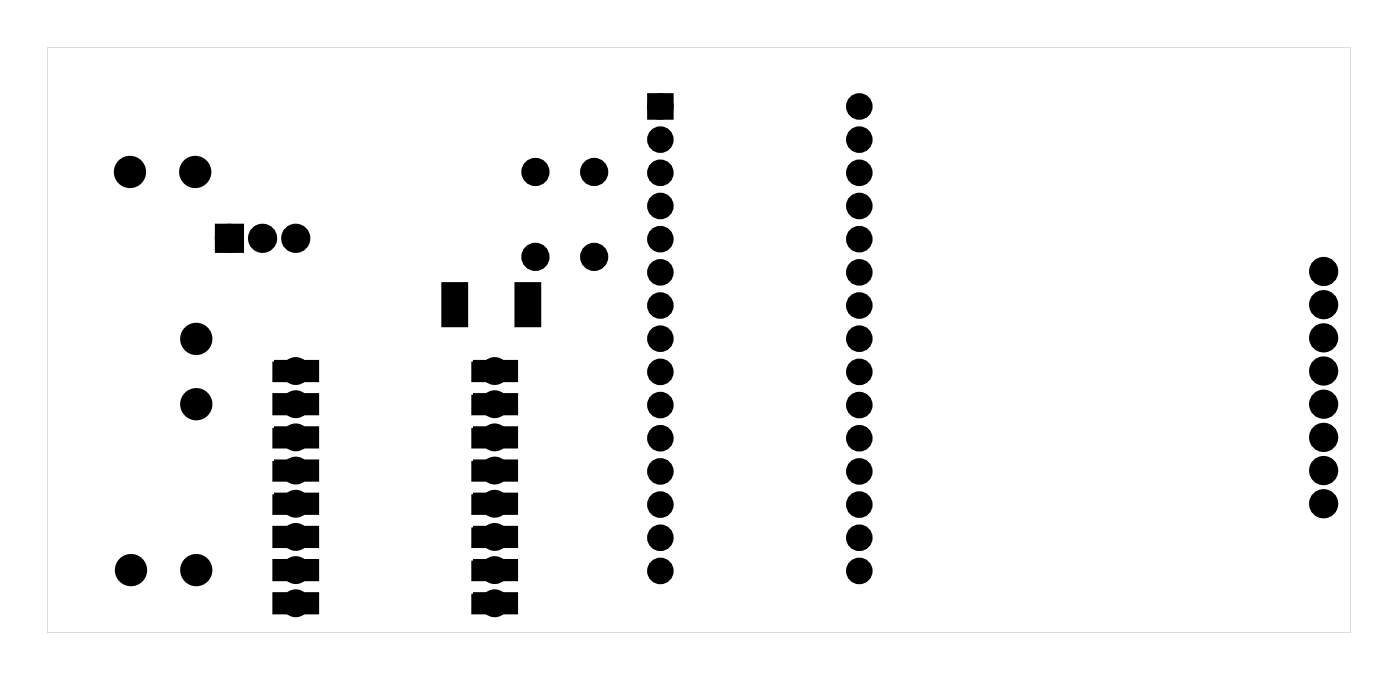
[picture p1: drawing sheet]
<svg xmlns="http://www.w3.org/2000/svg" width="107mm" height="52mm" viewBox="0 0 107 52" stroke-linecap="round" stroke-linejoin="round" font-family="sans-serif">
<g fill="#000">
<path d="M16.8 17.5h1.5v1.5h-1.5zM49.9 7.5h1.4v1.3h-1.4zM33.9 21.7h1.8v3.2h-1.8zM39.5 21.7h1.8v3.2h-1.8z"/>
<path d="M3.6 3.6h99.8v44.8h-99.8zM3.6 3.6v44.8h99.8v-44.8z"/>
<path d="M21 37.8h3.3v1.5h-3.3zM21.9 38.6a.75 .75 0 0 0 1.5 0 .75 .75 0 0 0-1.5 0z"/>
<path d="M21 35.3h3.3v1.4h-3.3zM21.9 36a.75 .75 0 0 0 1.5 0 .75 .75 0 0 0-1.5 0z"/>
<path d="M21 32.8h3.3v1.4h-3.3zM21.9 33.5a.75 .75 0 0 0 1.5 0 .75 .75 0 0 0-1.5 0z"/>
<path d="M21 30.2h3.3v1.5h-3.3zM21.9 30.9a.75 .75 0 0 0 1.5 0 .75 .75 0 0 0-1.5 0z"/>
<path d="M21 27.7h3.3v1.4h-3.3zM21.9 28.4a.75 .75 0 0 0 1.5 0 .75 .75 0 0 0-1.5 0z"/>
<path d="M36.2 27.7h3.4v1.4h-3.4zM37.2 28.4a.72 .72 0 0 0 1.4 0 .72 .72 0 0 0-1.4 0z"/>
<path d="M36.2 30.2h3.4v1.5h-3.4zM37.2 30.9a.72 .72 0 0 0 1.4 0 .72 .72 0 0 0-1.4 0z"/>
<path d="M36.2 32.8h3.4v1.4h-3.4zM37.2 33.5a.72 .72 0 0 0 1.4 0 .72 .72 0 0 0-1.4 0z"/>
<path d="M36.2 35.3h3.4v1.4h-3.4zM37.2 36a.72 .72 0 0 0 1.4 0 .72 .72 0 0 0-1.4 0z"/>
<path d="M36.2 37.8h3.4v1.5h-3.4zM37.2 38.6a.72 .72 0 0 0 1.4 0 .72 .72 0 0 0-1.4 0z"/>
<path d="M21 45.5h3.3v1.4h-3.3zM21.9 46.2a.75 .75 0 0 0 1.5 0 .75 .75 0 0 0-1.5 0z"/>
<path d="M21 42.9h3.3v1.5h-3.3zM21.9 43.6a.75 .75 0 0 0 1.5 0 .75 .75 0 0 0-1.5 0z"/>
<path d="M21 40.4h3.3v1.4h-3.3zM21.9 41.1a.75 .75 0 0 0 1.5 0 .75 .75 0 0 0-1.5 0z"/>
<path d="M36.2 40.4h3.4v1.4h-3.4zM37.2 41.1a.72 .72 0 0 0 1.4 0 .72 .72 0 0 0-1.4 0z"/>
<path d="M36.2 42.9h3.4v1.5h-3.4zM37.2 43.6a.72 .72 0 0 0 1.4 0 .72 .72 0 0 0-1.4 0z"/>
<path d="M36.2 45.5h3.4v1.4h-3.4zM37.2 46.2a.72 .72 0 0 0 1.4 0 .72 .72 0 0 0-1.4 0z"/>
</g>
<g fill="#000">
<circle cx="10" cy="13.2" r=".84"/>
<circle cx="15" cy="13.2" r=".84"/>
<circle cx="17.6" cy="18.2" r=".74"/>
<circle cx="20.1" cy="18.2" r=".74"/>
<circle cx="22.7" cy="18.2" r=".74"/>
<circle cx="41" cy="19.7" r=".7"/>
<circle cx="41" cy="13.2" r=".7"/>
<circle cx="45.5" cy="19.7" r=".7"/>
<circle cx="45.5" cy="13.2" r=".7"/>
<circle cx="50.6" cy="18.3" r=".67"/>
<circle cx="50.6" cy="13.2" r=".67"/>
<circle cx="50.6" cy="8.2" r=".67"/>
<circle cx="50.6" cy="10.7" r=".67"/>
<circle cx="50.6" cy="15.8" r=".67"/>
<circle cx="65.8" cy="18.3" r=".67"/>
<circle cx="65.8" cy="13.2" r=".67"/>
<circle cx="65.8" cy="8.2" r=".67"/>
<circle cx="65.8" cy="10.7" r=".67"/>
<circle cx="65.8" cy="15.8" r=".67"/>
<circle cx="15" cy="25.9" r=".84"/>
<circle cx="15" cy="30.9" r=".84"/>
<circle cx="22.7" cy="36" r=".72"/>
<circle cx="22.7" cy="38.6" r=".72"/>
<circle cx="22.7" cy="30.9" r=".72"/>
<circle cx="22.7" cy="28.4" r=".72"/>
<circle cx="22.7" cy="33.5" r=".72"/>
<circle cx="37.9" cy="36" r=".72"/>
<circle cx="37.9" cy="38.6" r=".72"/>
<circle cx="37.9" cy="30.9" r=".72"/>
<circle cx="37.9" cy="33.5" r=".72"/>
<circle cx="37.9" cy="28.4" r=".72"/>
<circle cx="50.6" cy="38.6" r=".67"/>
<circle cx="50.6" cy="36.1" r=".67"/>
<circle cx="50.6" cy="23.4" r=".67"/>
<circle cx="50.6" cy="20.9" r=".67"/>
<circle cx="50.6" cy="25.9" r=".67"/>
<circle cx="50.6" cy="33.6" r=".67"/>
<circle cx="50.6" cy="31" r=".67"/>
<circle cx="50.6" cy="28.5" r=".67"/>
<circle cx="65.8" cy="36.1" r=".67"/>
<circle cx="65.8" cy="38.6" r=".67"/>
<circle cx="65.8" cy="23.4" r=".67"/>
<circle cx="65.8" cy="20.9" r=".67"/>
<circle cx="65.8" cy="31" r=".67"/>
<circle cx="65.8" cy="33.6" r=".67"/>
<circle cx="65.8" cy="25.9" r=".67"/>
<circle cx="65.8" cy="28.5" r=".67"/>
<circle cx="101.4" cy="30.9" r=".74"/>
<circle cx="101.4" cy="36" r=".74"/>
<circle cx="101.4" cy="38.6" r=".74"/>
<circle cx="101.4" cy="33.5" r=".74"/>
<circle cx="101.4" cy="25.9" r=".74"/>
<circle cx="101.4" cy="28.4" r=".74"/>
<circle cx="101.4" cy="23.3" r=".74"/>
<circle cx="101.4" cy="20.8" r=".74"/>
<circle cx="10" cy="43.6" r=".84"/>
<circle cx="15" cy="43.6" r=".84"/>
<circle cx="22.7" cy="41.1" r=".72"/>
<circle cx="22.7" cy="43.6" r=".72"/>
<circle cx="22.7" cy="46.2" r=".72"/>
<circle cx="37.9" cy="46.2" r=".72"/>
<circle cx="37.9" cy="41.1" r=".72"/>
<circle cx="37.9" cy="43.6" r=".72"/>
<circle cx="50.6" cy="43.7" r=".67"/>
<circle cx="50.6" cy="41.2" r=".67"/>
<circle cx="65.8" cy="41.2" r=".67"/>
<circle cx="65.8" cy="43.7" r=".67"/>
</g>
<g fill="none" stroke="#000" stroke-width=".79" stroke-linecap="butt">
<circle cx="10" cy="13.2" r=".84"/>
<circle cx="15" cy="13.2" r=".84"/>
<circle cx="15" cy="25.9" r=".84"/>
<circle cx="15" cy="30.9" r=".84"/>
<circle cx="10" cy="43.6" r=".84"/>
<circle cx="15" cy="43.6" r=".84"/>
</g>
<g fill="none" stroke="#000" stroke-width=".76" stroke-linecap="butt">
<path d="M16.8 17.5h1.5v1.5h-1.5z"/>
<circle cx="17.6" cy="18.2" r=".74"/>
<circle cx="20.1" cy="18.2" r=".74"/>
<circle cx="22.7" cy="18.2" r=".74"/>
<circle cx="41" cy="19.7" r=".7"/>
<circle cx="41" cy="13.2" r=".7"/>
<circle cx="45.5" cy="19.7" r=".7"/>
<circle cx="45.5" cy="13.2" r=".7"/>
<circle cx="101.4" cy="33.5" r=".74"/>
<circle cx="101.4" cy="38.6" r=".74"/>
<circle cx="101.4" cy="28.4" r=".74"/>
<circle cx="101.4" cy="36" r=".74"/>
<circle cx="101.4" cy="25.9" r=".74"/>
<circle cx="101.4" cy="30.9" r=".74"/>
<circle cx="101.4" cy="23.3" r=".74"/>
<circle cx="101.4" cy="20.8" r=".74"/>
</g>
<g fill="none" stroke="#000" stroke-width=".25">
<path d="M21 30.2h3.3v1.5h-3.3zM21 37.8h3.3v1.5h-3.3zM21 35.3h3.3v1.4h-3.3zM21 32.8h3.3v1.4h-3.3zM21 27.7h3.3v1.4h-3.3zM33.9 21.7h1.8v3.2h-1.8zM36.2 27.7h3.4v1.4h-3.4zM36.2 30.2h3.4v1.5h-3.4zM36.2 32.8h3.4v1.4h-3.4zM36.2 35.3h3.4v1.4h-3.4zM36.2 37.8h3.4v1.5h-3.4zM39.5 21.7h1.8v3.2h-1.8z"/>
<path d="M21 45.5h3.3v1.4h-3.3zM21 42.9h3.3v1.5h-3.3zM21 40.4h3.3v1.4h-3.3zM36.2 40.4h3.4v1.4h-3.4zM36.2 42.9h3.4v1.5h-3.4zM36.2 45.5h3.4v1.4h-3.4z"/>
<circle cx="22.7" cy="30.9" r=".72"/>
<circle cx="22.7" cy="28.4" r=".72"/>
<circle cx="22.7" cy="38.6" r=".72"/>
<circle cx="22.7" cy="33.5" r=".72"/>
<circle cx="22.7" cy="36" r=".72"/>
<circle cx="37.9" cy="30.9" r=".72"/>
<circle cx="37.9" cy="28.4" r=".72"/>
<circle cx="37.9" cy="38.6" r=".72"/>
<circle cx="37.9" cy="36" r=".72"/>
<circle cx="37.9" cy="33.5" r=".72"/>
<circle cx="22.7" cy="46.2" r=".72"/>
<circle cx="22.7" cy="43.6" r=".72"/>
<circle cx="22.7" cy="41.1" r=".72"/>
<circle cx="37.9" cy="46.2" r=".72"/>
<circle cx="37.9" cy="41.1" r=".72"/>
<circle cx="37.9" cy="43.6" r=".72"/>
</g>
<g fill="none" stroke="#000" stroke-width=".69" stroke-linecap="butt">
<path d="M49.9 7.5h1.4v1.3h-1.4z"/>
<circle cx="50.6" cy="8.2" r=".67"/>
<circle cx="50.6" cy="18.3" r=".67"/>
<circle cx="50.6" cy="15.8" r=".67"/>
<circle cx="50.6" cy="10.7" r=".67"/>
<circle cx="50.6" cy="13.2" r=".67"/>
<circle cx="65.8" cy="8.2" r=".67"/>
<circle cx="65.8" cy="15.8" r=".67"/>
<circle cx="65.8" cy="18.3" r=".67"/>
<circle cx="65.8" cy="10.7" r=".67"/>
<circle cx="65.8" cy="13.2" r=".67"/>
<circle cx="22.7" cy="36" r=".72"/>
<circle cx="22.7" cy="33.5" r=".72"/>
<circle cx="22.7" cy="38.6" r=".72"/>
<circle cx="22.7" cy="28.4" r=".72"/>
<circle cx="22.7" cy="30.9" r=".72"/>
<circle cx="37.9" cy="33.5" r=".72"/>
<circle cx="37.9" cy="36" r=".72"/>
<circle cx="37.9" cy="38.6" r=".72"/>
<circle cx="37.9" cy="28.4" r=".72"/>
<circle cx="37.9" cy="30.9" r=".72"/>
<circle cx="50.6" cy="38.6" r=".67"/>
<circle cx="50.6" cy="28.5" r=".67"/>
<circle cx="50.6" cy="31" r=".67"/>
<circle cx="50.6" cy="33.6" r=".67"/>
<circle cx="50.6" cy="36.1" r=".67"/>
<circle cx="50.6" cy="25.9" r=".67"/>
<circle cx="50.6" cy="20.9" r=".67"/>
<circle cx="50.6" cy="23.4" r=".67"/>
<circle cx="65.8" cy="31" r=".67"/>
<circle cx="65.8" cy="36.1" r=".67"/>
<circle cx="65.8" cy="28.5" r=".67"/>
<circle cx="65.8" cy="33.6" r=".67"/>
<circle cx="65.8" cy="38.6" r=".67"/>
<circle cx="65.8" cy="25.9" r=".67"/>
<circle cx="65.8" cy="23.4" r=".67"/>
<circle cx="65.8" cy="20.9" r=".67"/>
<circle cx="22.7" cy="41.1" r=".72"/>
<circle cx="22.7" cy="43.6" r=".72"/>
<circle cx="22.7" cy="46.2" r=".72"/>
<circle cx="37.9" cy="43.6" r=".72"/>
<circle cx="37.9" cy="41.1" r=".72"/>
<circle cx="37.9" cy="46.2" r=".72"/>
<circle cx="50.6" cy="41.2" r=".67"/>
<circle cx="50.6" cy="43.7" r=".67"/>
<circle cx="65.8" cy="41.2" r=".67"/>
<circle cx="65.8" cy="43.7" r=".67"/>
</g>
</svg>
